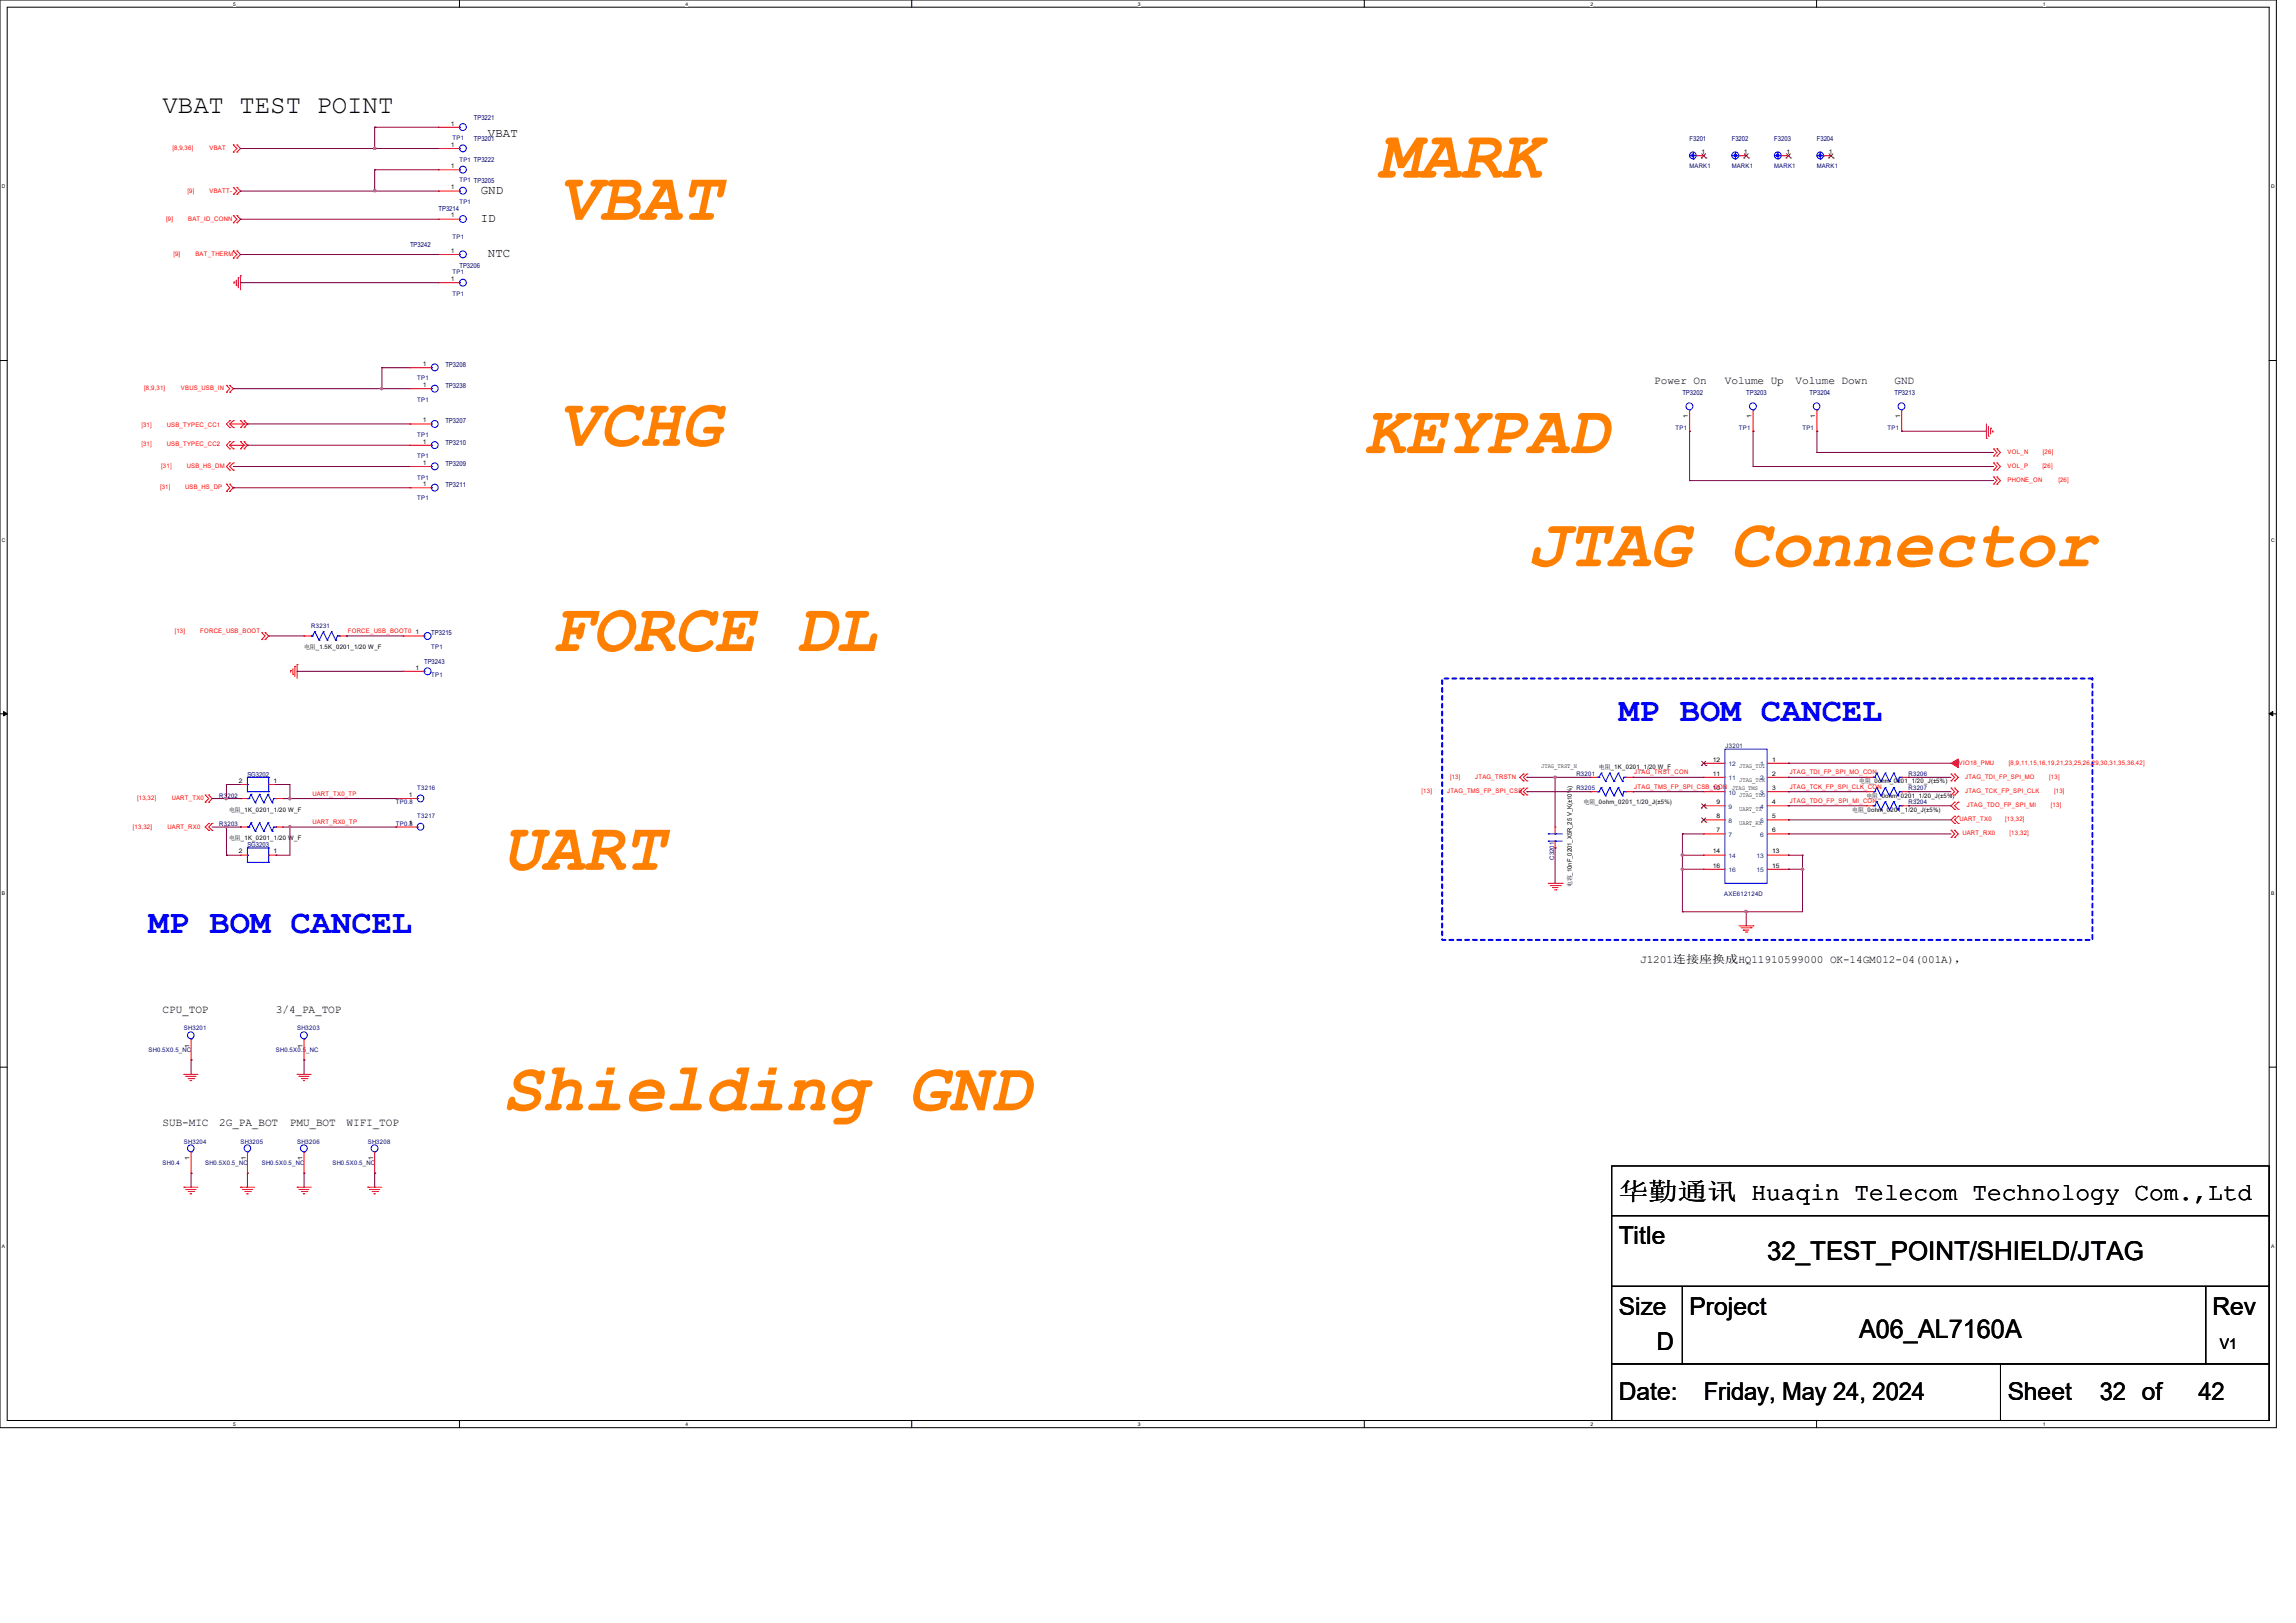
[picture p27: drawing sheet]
<svg xmlns="http://www.w3.org/2000/svg" width="297mm" height="210mm" viewBox="0 0 297 210" stroke-linecap="round" stroke-linejoin="round" font-family="sans-serif">
<defs><g id="words">
<g font-size="8.8" fill="#ff8000">
<text x="178.3" y="23">MARK</text>
<text x="72.3" y="28.4">VBAT</text>
<text x="72.3" y="57.7">VCHG</text>
<text x="176.5" y="58.6">KEYPAD</text>
<text x="197.5" y="73.3">JTAG Connector</text>
<text x="71.3" y="84.2">FORCE DL</text>
<text x="64.9" y="112.6">UART</text>
<text x="64.9" y="143.7">Shielding GND</text>
</g>
<g font-size="4.4" fill="#00f">
<text x="209.4" y="93.3">MP BOM CANCEL</text>
<text x="19.2" y="120.7">MP BOM CANCEL</text>
</g>
<g font-size="3.3">
<text x="21" y="14.6">VBAT TEST POINT</text>
<text x="228.6" y="163">32_TEST_POINT/SHIELD/JTAG</text>
<text x="240.5" y="173.1">A06_AL7160A</text>
</g>
<g font-size="3.2">
<text x="209.4" y="155.2">华勤通讯 Huaqin Telecom Technology Com.,Ltd</text>
<text x="209.4" y="161">Title</text>
<text x="209.4" y="170.2">Size</text>
<text x="218.6" y="170.2">Project</text>
<text x="286.2" y="170.2">Rev</text>
<text x="214.3" y="174.8">D</text>
<text x="209.4" y="181.1">Date:</text>
<text x="220.4" y="181.1">Friday, May 24, 2024</text>
<text x="259.7" y="181.1">Sheet</text>
<text x="271.6" y="181.1">32 of</text>
<text x="284.4" y="181.1">42</text>
</g>
<text font-size="1.9" x="287.2" y="174.5">V1</text>
<g font-size="1.6">
<text x="63.1" y="17.7">VBAT</text>
<text x="62.2" y="25.1">GND</text>
<text x="62.2" y="28.7">ID</text>
<text x="63.1" y="33.3">NTC</text>
</g>
<g font-size="1.4">
<text x="214" y="49.7">Power On</text>
<text x="223.1" y="49.7">Volume Up</text>
<text x="232.3" y="49.7">Volume Down</text>
<text x="245.1" y="49.7">GND</text>
<text x="212.2" y="124.6">J1201连接座换成HQ11910599000 OK-14GM012-04(001A)，</text>
<text x="21" y="131.1">CPU_TOP</text>
<text x="35.7" y="131.1">3/4_PA_TOP</text>
<text x="21" y="145.7">SUB-MIC</text>
<text x="28.4" y="145.7">2G_PA_BOT</text>
<text x="37.5" y="145.7">PMU_BOT</text>
<text x="44.8" y="145.7">WIFI_TOP</text>
</g>
<g font-size=".9" fill="#000080">
<text x="61.3" y="15.5">TP3221</text>
<text x="61.3" y="18.2">TP3201</text>
<text x="218.6" y="18.2">F3201</text>
<text x="224" y="18.2">F3202</text>
<text x="229.5" y="18.2">F3203</text>
<text x="235" y="18.2">F3204</text>
<text x="56.7" y="27.4">TP3214</text>
<text x="53" y="31.9">TP3242</text>
<text x="59.4" y="34.7">TP3206</text>
<text x="57.6" y="47.5">TP3208</text>
<text x="57.6" y="50.2">TP3238</text>
<text x="217.6" y="51.1">TP3202</text>
<text x="225.9" y="51.1">TP3203</text>
<text x="234.1" y="51.1">TP3204</text>
<text x="245.1" y="51.1">TP3213</text>
<text x="57.6" y="57.5">TP3210</text>
<text x="57.6" y="54.8">TP3207</text>
<text x="57.6" y="60.3">TP3209</text>
<text x="57.6" y="63">TP3211</text>
<text x="55.8" y="82.2">TP3215</text>
<text x="54.9" y="85.9">TP3243</text>
<text x="32" y="100.5">SG3202</text>
<text x="32" y="109.7">SG3203</text>
</g>
<g font-size=".8">
<text x="58.3" y="16.2">1</text>
<text x="58.3" y="19">1</text>
<text x="58.3" y="21.8">1</text>
<text x="220.1" y="19.9">1</text>
<text x="225.6" y="19.9">1</text>
<text x="231.1" y="19.9">1</text>
<text x="236.6" y="19.9">1</text>
<text x="58.3" y="28.1">1</text>
<text x="58.3" y="24.5">1</text>
<text x="58.3" y="32.7">1</text>
<text x="58.3" y="36.4">1</text>
<text x="54.7" y="47.4">1</text>
<text x="54.7" y="50.1">1</text>
<text x="54.7" y="57.4">1</text>
<text x="54.7" y="54.6">1</text>
<text x="218.4" y="54.1" transform="rotate(-90 218.4 54.1)">1</text>
<text x="226.6" y="54.1" transform="rotate(-90 226.6 54.1)">1</text>
<text x="234.8" y="54.1" transform="rotate(-90 234.8 54.1)">1</text>
<text x="245.8" y="54.1" transform="rotate(-90 245.8 54.1)">1</text>
<text x="54.7" y="60.1">1</text>
<text x="54.7" y="62.9">1</text>
<text x="39.3" y="84">电阻_1.5K_0201_1/20 W_F</text>
<text x="53.8" y="82.1">1</text>
<text x="53.8" y="86.6">1</text>
<text x="30.9" y="101.3">2</text>
<text x="35.4" y="101.3">1</text>
<text x="199.4" y="99.4">JTAG_TRST_N</text>
<text x="206.8" y="99.5">电阻_1K_0201_1/20 W_F</text>
<text x="221.6" y="98.5">12</text>
<text x="221.6" y="100.4">11</text>
<text x="225" y="101.3">JTAG_TCK</text>
<text x="225" y="99.4">JTAG_TDI</text>
<text x="229.2" y="98.5">1</text>
<text x="229.2" y="100.4">2</text>
<text x="240.5" y="101.3">电阻_0ohm_0201_1/20_J(±5%)</text>
<text x="29.6" y="105">电阻_1K_0201_1/20 W_F</text>
<text x="52.9" y="103.1">1</text>
<text x="52.9" y="106.8">1</text>
<text x="204.9" y="104.1">电阻_0ohm_0201_1/20_J(±5%)</text>
<text x="221.6" y="102.2">10</text>
<text x="222" y="104">9</text>
<text x="222" y="105.9">8</text>
<text x="222" y="107.7">7</text>
<text x="224" y="102.2">JTAG_TMS</text>
<text x="225" y="106.8">UART_RX</text>
<text x="225" y="103.1">JTAG_TDO</text>
<text x="225" y="104.9">UART_TX</text>
<text x="229.2" y="102.2">3</text>
<text x="229.2" y="104">4</text>
<text x="229.2" y="105.9">5</text>
<text x="229.2" y="107.7">6</text>
<text x="239.6" y="105">电阻_0ohm_0201_1/20_J(±5%)</text>
<text x="241.4" y="103.2">电阻_0ohm_0201_1/20_J(±5%)</text>
<text x="29.6" y="108.7">电阻_1K_0201_1/20 W_F</text>
<text x="30.9" y="110.4">2</text>
<text x="35.4" y="110.4">1</text>
<text x="221.6" y="110.4">14</text>
<text x="221.6" y="112.3">16</text>
<text x="229.2" y="110.4">13</text>
<text x="229.2" y="112.3">15</text>
<text x="203.3" y="114.8" transform="rotate(-90 203.3 114.8)">电容_10nF_0201_X5R_25 V_K(±10%)</text>
<text x="24.5" y="135.6" transform="rotate(-90 24.5 135.6)">1</text>
<text x="39.1" y="135.6" transform="rotate(-90 39.1 135.6)">1</text>
<text x="24.5" y="150.2" transform="rotate(-90 24.5 150.2)">1</text>
<text x="31.8" y="150.2" transform="rotate(-90 31.8 150.2)">1</text>
<text x="39.1" y="150.2" transform="rotate(-90 39.1 150.2)">1</text>
<text x="48.3" y="150.2" transform="rotate(-90 48.3 150.2)">1</text>
</g>
<g font-size=".8" fill="#f00">
<text x="22.3" y="19.4">[8,9,36]</text>
<text x="27.1" y="19.4">VBAT</text>
<text x="21.5" y="28.6">[9]</text>
<text x="24.3" y="24.9">[9]</text>
<text x="24.3" y="28.6">BAT_ID_CONN</text>
<text x="27.1" y="24.9">VBATT-</text>
<text x="22.4" y="33.1">[9]</text>
<text x="25.3" y="33.1">BAT_THERM</text>
<text x="18.7" y="50.5">[8,9,31]</text>
<text x="23.4" y="50.5">VBUS_USB_IN</text>
<text x="18.3" y="55.2">[31]</text>
<text x="18.3" y="57.7">[31]</text>
<text x="21.6" y="55.2">USB_TYPEC_CC1</text>
<text x="21.6" y="57.7">USB_TYPEC_CC2</text>
<text x="259.7" y="58.8">VOL_N</text>
<text x="264.3" y="58.8">[26]</text>
<text x="20.7" y="63.3">[31]</text>
<text x="20.9" y="60.6">[31]</text>
<text x="24" y="63.3">USB_HS_DP</text>
<text x="24.2" y="60.6">USB_HS_DM</text>
<text x="259.7" y="62.4">PHONE_ON</text>
<text x="259.7" y="60.6">VOL_P</text>
<text x="264.2" y="60.6">[26]</text>
<text x="266.3" y="62.4">[26]</text>
<text x="22.6" y="81.9">[13]</text>
<text x="25.9" y="81.9">FORCE_USB_BOOT</text>
<text x="45" y="81.9">FORCE_USB_BOOT0</text>
<text x="187.6" y="100.8">[13]</text>
<text x="190.8" y="100.8">JTAG_TRSTN</text>
<text x="211.4" y="100.2">JTAG_TRST_CON</text>
<text x="231.5" y="100.2">JTAG_TDI_FP_SPI_MO_CON</text>
<text x="253.4" y="99">VIO18_PMU</text>
<text x="254.2" y="100.8">JTAG_TDI_FP_SPI_MO</text>
<text x="259.9" y="99">[8,9,11,15,16,19,21,23,25,26,29,30,31,35,36,42]</text>
<text x="265.1" y="100.8">[13]</text>
<text x="17.2" y="107.2">[13,32]</text>
<text x="17.7" y="103.5">[13,32]</text>
<text x="21.7" y="107.2">UART_RX0</text>
<text x="22.2" y="103.5">UART_TX0</text>
<text x="40.4" y="102.9">UART_TX0_TP</text>
<text x="40.4" y="106.6">UART_RX0_TP</text>
<text x="183.9" y="102.7">[13]</text>
<text x="187.2" y="102.7">JTAG_TMS_FP_SPI_CSB</text>
<text x="211.4" y="102.1">JTAG_TMS_FP_SPI_CSB_CON</text>
<text x="231.5" y="102.1">JTAG_TCK_FP_SPI_CLK_CON</text>
<text x="231.5" y="103.9">JTAG_TDO_FP_SPI_MI_CON</text>
<text x="253.5" y="106.3">UART_TX0</text>
<text x="254.2" y="102.7">JTAG_TCK_FP_SPI_CLK</text>
<text x="254.4" y="104.5">JTAG_TDO_FP_SPI_MI</text>
<text x="259.4" y="106.3">[13,32]</text>
<text x="265.3" y="104.5">[13]</text>
<text x="265.7" y="102.7">[13]</text>
<text x="253.9" y="108.1">UART_RX0</text>
<text x="260" y="108.1">[13,32]</text>
</g>
<g font-size=".8" fill="#000080">
<text x="58.5" y="18.2">TP1</text>
<text x="59.4" y="20.9">TP1 TP3222</text>
<text x="59.4" y="23.6">TP1 TP3205</text>
<text x="218.6" y="21.8">MARK1</text>
<text x="224" y="21.8">MARK1</text>
<text x="229.5" y="21.8">MARK1</text>
<text x="235" y="21.8">MARK1</text>
<text x="59.4" y="26.4">TP1</text>
<text x="58.5" y="35.5">TP1</text>
<text x="58.5" y="30.9">TP1</text>
<text x="58.5" y="38.3">TP1</text>
<text x="54" y="52">TP1</text>
<text x="54" y="49.2">TP1</text>
<text x="54" y="59.3">TP1</text>
<text x="54" y="56.5">TP1</text>
<text x="216.7" y="55.6">TP1</text>
<text x="225" y="55.6">TP1</text>
<text x="233.2" y="55.6">TP1</text>
<text x="244.2" y="55.6">TP1</text>
<text x="54" y="62.1">TP1</text>
<text x="54" y="64.8">TP1</text>
<text x="40.3" y="81.2">R3231</text>
<text x="55.8" y="84">TP1</text>
<text x="55.8" y="87.6">TP1</text>
<text x="203.9" y="100.4">R3201</text>
<text x="246.9" y="100.4">R3206</text>
<text x="28.4" y="106.8">R3203</text>
<text x="28.4" y="103.2">R3202</text>
<text x="51.2" y="104.1">TP0.8</text>
<text x="51.2" y="106.8">TP0.8</text>
<text x="54" y="102.3">T3216</text>
<text x="54" y="105.9">T3217</text>
<text x="203.9" y="102.3">R3205</text>
<text x="246.9" y="102.3">R3207</text>
<text x="246.9" y="104.1">R3204</text>
<text x="201" y="111.2" transform="rotate(-90 201 111.2)">C3201</text>
<text x="223" y="115.9">AXE612124D</text>
<text x="19.2" y="136.1">SH0.5X0.5_NC</text>
<text x="23.8" y="133.3">SH3201</text>
<text x="35.7" y="136.1">SH0.5X0.5_NC</text>
<text x="38.4" y="133.3">SH3203</text>
<text x="23.8" y="148">SH3204</text>
<text x="31.1" y="148">SH3205</text>
<text x="38.4" y="148">SH3206</text>
<text x="47.6" y="148">SH3208</text>
<text x="21" y="150.7">SH0.4</text>
<text x="26.5" y="150.7">SH0.5X0.5_NC</text>
<text x="33.9" y="150.7">SH0.5X0.5_NC</text>
<text x="43" y="150.7">SH0.5X0.5_NC</text>
</g>
<text font-size=".8" fill="#004040" x="223.2" y="96.8">J3201</text>
<g font-size=".8" fill="#004080">
<text x="223.6" y="99.1">12</text>
<text x="223.6" y="101">11</text>
<text x="227.7" y="99.1">1</text>
<text x="227.7" y="101">2</text>
<text x="223.6" y="102.8">10</text>
<text x="223.6" y="104.6">9</text>
<text x="223.6" y="106.5">8</text>
<text x="227.7" y="102.8">3</text>
<text x="227.7" y="104.6">4</text>
<text x="227.7" y="106.5">5</text>
<text x="223.6" y="108.3">7</text>
<text x="223.6" y="111">14</text>
<text x="223.6" y="112.9">16</text>
<text x="227.2" y="111">13</text>
<text x="227.2" y="112.9">15</text>
<text x="227.7" y="108.3">6</text>
</g>
<g font-size=".6">
<text x="30.2" y=".7">5</text>
<text x="88.7" y=".7">4</text>
<text x="147.2" y=".7">3</text>
<text x="205.7" y=".7">2</text>
<text x="264.2" y=".7">1</text>
<text x=".3" y="24.4">D</text>
<text x="293.8" y="24.4">D</text>
<text x=".3" y="70.1">C</text>
<text x="293.8" y="70.1">C</text>
<text x=".3" y="115.8">B</text>
<text x="293.8" y="115.8">B</text>
<text x=".3" y="161.5">A</text>
<text x="293.8" y="161.5">A</text>
<text x="30.2" y="184.5">5</text>
<text x="88.7" y="184.5">4</text>
<text x="147.2" y="184.5">3</text>
<text x="205.7" y="184.5">2</text>
<text x="264.2" y="184.5">1</text>
</g>
</g></defs>
<path d="M0 0h294.5v184.7h-294.5zM.9 .9h292.6v182.9h-292.6z" fill="none" stroke="#000" stroke-width=".13"/>
<g fill="#fff">
<path d="M30.2 .1h.3v.7h-.3z"/>
<path d="M30.2 183.9h.3v.8h-.3z"/>
</g>
<path d="M59.4 0v.9M59.4 183.8v.9" fill="none" stroke="#000" stroke-width=".13"/>
<g fill="#fff">
<path d="M88.7 .1h.3v.7h-.3z"/>
<path d="M88.7 183.9h.3v.8h-.3z"/>
</g>
<path d="M117.9 0v.9M117.9 183.8v.9" fill="none" stroke="#000" stroke-width=".13"/>
<g fill="#fff">
<path d="M147.2 .1h.3v.7h-.3z"/>
<path d="M147.2 183.9h.3v.8h-.3z"/>
</g>
<path d="M176.5 0v.9M176.5 183.8v.9" fill="none" stroke="#000" stroke-width=".13"/>
<g fill="#fff">
<path d="M205.7 .1h.4v.7h-.4z"/>
<path d="M205.7 183.9h.4v.8h-.4z"/>
</g>
<path d="M235 0v.9M235 183.8v.9" fill="none" stroke="#000" stroke-width=".13"/>
<g fill="#fff">
<path d="M264.2 .1h.4v.7h-.4z"/>
<path d="M264.2 183.9h.4v.8h-.4z"/>
<path d="M.3 23.8h.4v.7h-.4z"/>
<path d="M293.8 23.8h.5v.7h-.5z"/>
<path d="M.3 69.5h.4v.7h-.4z"/>
<path d="M293.8 69.5h.5v.7h-.5z"/>
</g>
<path d="M0 46.7h.9M293.5 46.7h1" fill="none" stroke="#000" stroke-width=".13"/>
<g fill="#fff">
<path d="M.3 115.2h.4v.8h-.4z"/>
<path d="M293.8 115.2h.4v.8h-.4z"/>
</g>
<path d="M0 92.4h.9M293.5 92.4h1" fill="none" stroke="#000" stroke-width=".13"/>
<path d="M.5 92.1l.4 .3-.4 .2zM293.5 92.4l.5-.3v.5z" fill="#000" stroke="#000" stroke-width=".13"/>
<g fill="#fff">
<path d="M.3 161h.3v.7h-.3z"/>
<path d="M293.8 161h.4v.7h-.4z"/>
</g>
<path d="M0 138.1h.9M293.5 138.1h1M208.5 157.3h85v9.2h-85zM208.5 150.9h85v6.4h-85zM208.5 176.5h50.3v7.3h-50.3zM208.5 166.5h9.1v10h-9.1zM217.6 166.5h67.7v10h-67.7zM258.8 176.5h34.7v7.3h-34.7zM285.3 166.5h8.2v10h-8.2z" fill="none" stroke="#000" stroke-width=".13"/>
<path d="M186.6 87.8h84.1v33.8h-84.1z" fill="none" stroke="#00f" stroke-width=".25" stroke-dasharray=".5 .5"/>
<g fill="none" stroke="#f00" stroke-width=".13">
<path d="M30.2 18.8h.1M30.2 19.7h.1M30.2 18.8l.4 .4-.4 .5M30.6 19.7h.1M30.6 18.8h.1M30.6 18.8l.5 .4-.5 .5M56.7 19.2h.1M56.7 16.5h.1M56.7 19.2h2.7M56.7 16.5h2.7M30.2 27.9h.1M30.2 28.8h.1"/>
<path d="M30.2 24.3h.1M30.2 25.1h.1M30.2 32.5h.1M30.2 33.4h.1M30.2 27.9l.4 .5-.4 .4M30.2 24.3l.4 .4-.4 .4M30.2 32.5l.4 .4-.4 .5M30.3 36.5h.1M30.3 36.5v.2M30.6 37h.1M30.6 36.2v.8M30.6 28.8h.1"/>
<path d="M30.6 27.9h.1M30.6 25.1h.1M30.6 24.3h.1M30.6 33.4h.1M30.6 32.5h.1M30.6 27.9l.5 .5-.5 .4M30.6 24.3l.5 .4-.5 .4M30.6 32.5l.5 .4-.5 .5M30.8 35.9h.1M30.8 35.9v1.4M31.1 35.7h.1M31.1 35.7v1.8"/>
<path d="M56.7 32.9h.1M56.7 28.4h.1M56.7 36.6h.1M56.7 22h.1M56.7 24.7h.1M56.7 32.9h2.7M56.7 28.4h2.7M56.7 36.6h2.7M56.7 22h2.7M56.7 24.7h2.7M219.5 20.2h.9M220.4 20.2h.1"/>
<path d="M225 20.2h.9M225.9 20.2h.1M230.5 20.2h.9M231.4 20.2h.1M235.9 20.2h1M236.9 20.2h.1M29.3 49.9h.1M29.3 50.8h.1M29.3 49.9l.4 .4-.4 .5M29.7 50.8h.1M29.7 49.9h.1M29.7 59.9h.1"/>
<path d="M29.7 54.4h.1M29.7 55.3h.1M29.7 58.1h.1M29.7 57.1h.1M29.7 49.9l.5 .4-.5 .5M29.7 59.9l-.4 .5 .4 .4M29.7 54.4l-.4 .5 .4 .4M29.7 54.9l.5 .4M29.7 54.9h1.9M29.7 57.1l-.4 .5 .4 .5M29.7 57.6l.5 .5M29.7 57.6h1.9"/>
<path d="M30.2 59.9h.1M30.2 54.4h.1M30.2 55.3h.1M30.2 58.1h.1M30.2 57.1h.1M30.2 59.9l-.5 .5 .5 .4M30.2 54.4l-.5 .5M30.2 57.1l-.5 .5M31.1 54.4h.1M31.1 55.3h.1M31.1 58.1h.1M31.1 57.1h.1"/>
<path d="M31.1 54.4l.5 .5M31.1 57.1l.5 .5M31.6 55.3h.1M31.6 54.4h.1M31.6 54.9h.1M31.6 57.1h.1M31.6 58.1h.1M31.6 57.6h.1M31.6 54.4l.4 .5-.4 .4M31.6 54.9l-.5 .4M31.6 57.6l-.5 .5M31.6 57.1l.4 .5-.4 .5"/>
<path d="M53 57.6h.1M53 50.3h.1M53 47.6h.1M53 54.9h.1M53 54.9h2.8M53 57.6h2.8M53 50.3h2.8M53 47.6h2.8M218.6 55.8h.1M218.6 53v2.8M226.8 55.8h.1M226.8 53v2.8"/>
<path d="M235 55.8h.1M235 53v2.8M246 55.8h.1M246 53v2.8M257 56.7h.1M257 54.9v1.8M257.2 56.4h.1M257.2 55.2v1.2M257.5 55.4h.1M257.5 55.4v.8M257.8 55.9h.1M257.8 55.7v.2"/>
<path d="M257.9 59h.1M257.9 58.1h.1M257.9 59.9h.1M257.9 58.1l.4 .4-.4 .5M257.9 59.9l.4 .5-.4 .4M258.3 59h.1M258.3 58.1h.1M258.3 59.9h.1M258.3 58.1l.5 .4-.5 .5M258.3 59.9l.5 .5-.5 .4M29.3 62.7h.1M29.3 63.6h.1"/>
<path d="M29.3 62.7l.4 .4-.4 .5M29.7 63.6h.1M29.7 62.7h.1M29.7 60.8h.1M29.7 62.7l.5 .4-.5 .5M30.2 60.8h.1M53 60.4h.1M53 63.1h.1M53 60.4h2.8M53 63.1h2.8M257.9 62.7h.1M257.9 61.7h.1"/>
<path d="M257.9 60.8h.1M257.9 61.7l.4 .5-.4 .5M258.3 62.7h.1M258.3 61.7h.1M258.3 60.8h.1M258.3 61.7l.5 .5-.5 .5M33.9 82.8h.1M33.9 81.9h.1M33.9 81.9l.4 .4-.4 .5M34.3 81.9h.1M34.3 82.8h.1M34.3 81.9l.5 .4-.5 .5"/>
<path d="M37.6 86.8h.1M37.6 86.8v.2M37.9 87.2h.1M37.9 86.5v.7M38.1 86.2h.1M38.1 86.2v1.3M38.4 86h.1M38.4 86v1.8M39.3 82.3h.1M39.3 82.3h1M43.9 82.3h.9M44.8 82.3h.1"/>
<path d="M52.2 86.9h.1M52.2 82.3h.1M52.2 82.3h2.7M52.2 86.9h2.7M220.4 98.8h.1M220.4 98.8h2.7M228.6 98.8h2.8M231.4 98.8h.1M26.5 102.9h.1M26.5 103.8h.1M26.5 102.9l.5 .4-.5 .5M27 103.8h.1"/>
<path d="M27 102.9h.1M27 106.6h.1M27 107.4h.1M27 102.9l.4 .4-.4 .5M27 106.6l-.5 .4 .5 .4M27.4 106.6h.1M27.4 107.4h.1M27.4 106.6l-.4 .4 .4 .4M31.1 101.5h.1M31.1 107h.1M31.1 110.7h.1M31.1 103.3h.1"/>
<path d="M31.1 101.5h.9M31.1 107h.9M31.1 103.3h.9M31.1 110.7h.9M34.8 101.5h.9M34.8 110.7h.9M35.7 101.5h.1M35.7 110.7h.1M35.7 107h.9M35.7 103.3h.9M36.6 107h.1M36.6 103.3h.1"/>
<path d="M51.2 103.3h.1M51.2 107h.1M51.2 107h2.8M51.2 103.3h2.8M197.1 100.2h.1M197.1 101h.1M197.1 102h.1M197.1 102.9h.1M197.1 100.2l-.5 .4 .5 .4M197.1 102l-.5 .4 .5 .5M197.5 100.2h.1M197.5 101h.1"/>
<path d="M197.5 102h.1M197.5 102.9h.1M197.5 100.2l-.4 .4 .4 .4M197.5 102l-.4 .4 .4 .5M200.3 114.3h1.8M200.5 114.6h1.3M200.8 114.9h.1M200.8 114.9h.7M201.1 115.1h.2M201.2 107h.1M201.2 109.7h.1M201.2 107v.9"/>
<path d="M201.2 108.8v.9M201.3 115.1h.1M201.8 114.6h.1M202.1 114.3h.1M205.7 100.6h.1M205.7 102.4h.1M205.7 100.6h1M205.7 102.4h1M210.3 100.6h.9M210.3 102.4h.9M211.2 100.6h.1M211.2 102.4h.1"/>
<path d="M220.4 100.6h.1M220.4 102.4h.1M220.4 104.3h.1M220.4 106.1h.1M220.4 107.9h.1M220.4 110.7h.1M220.4 112.5h.1M220.4 100.6h2.7M220.4 110.7h2.7M220.4 102.4h2.7M220.4 104.3h2.7M220.4 106.1h2.7"/>
<path d="M220.4 107.9h2.7M220.4 112.5h2.7M225 119.8h1.8M226.8 119.8h.1M228.6 100.6h2.8M228.6 110.7h2.8M228.6 102.4h2.8M228.6 104.3h2.8M228.6 106.1h2.8M228.6 107.9h2.8M228.6 112.5h2.8M231.4 100.6h.1"/>
<path d="M231.4 102.4h.1M231.4 104.3h.1M231.4 106.1h.1M231.4 107.9h.1M231.4 110.7h.1M231.4 112.5h.1M241.4 100.6h.1M241.4 102.4h.1M241.4 104.3h.1M241.4 100.6h.9M241.4 102.4h.9M241.4 104.3h.9"/>
<path d="M246 100.6h.9M246 102.4h.9M246 104.3h.9M246.9 100.6h.1M246.9 102.4h.1M246.9 104.3h.1M252.4 100.2h.1M252.4 101h.1M252.4 102h.1M252.4 102.9h.1M252.4 107.4h.1M252.4 108.4h.1"/>
<path d="M252.4 100.2l.5 .4-.5 .4M252.4 102l.5 .4-.5 .5M252.4 107.4l.5 .5-.5 .5M252.9 100.2h.1M252.9 101h.1M252.9 102h.1M252.9 102.9h.1M252.9 104.7h.1M252.9 103.8h.1M252.9 106.6h.1M252.9 105.6h.1M252.9 107.4h.1"/>
<path d="M252.9 108.4h.1M252.9 100.2l.4 .4-.4 .4M252.9 102l.4 .4-.4 .5M252.9 103.8l-.5 .5 .5 .4M252.9 105.6l-.5 .5 .5 .5M252.9 107.4l.4 .5-.4 .5M253.3 103.8h.1M253.3 104.7h.1M253.3 105.6h.1M253.3 106.6h.1M253.3 103.8l-.4 .5 .4 .4M253.3 105.6l-.4 .5 .4 .5"/>
<path d="M23.8 139h.1M23.8 139h1.8M24 139.3h.1M24 139.3h1.4M24.3 139.6h.8M24.6 139.8h.1M24.6 139.8h.2M24.7 137.2h.1M24.7 134.5v2.7M25.1 139.6h.1M38.4 139h.1M38.4 139h1.9"/>
<path d="M38.7 139.3h.1M38.7 139.3h1.3M39 139.6h.7M39.2 139.8h.1M39.2 139.8h.2M39.3 137.2h.1M39.3 134.5v2.7M39.7 139.6h.1M225.2 120.1h1.3M225.5 120.4h.1M225.5 120.4h.7M225.8 120.6h.2"/>
<path d="M226 120.6h.1M226.5 120.1h.1M23.8 153.6h.1M23.8 153.6h1.8M24 153.9h.1M24 153.9h1.4M24.3 154.2h.8M24.6 154.5h.1M24.6 154.5h.2M24.7 151.8h.1M24.7 149.1v2.7M25.1 154.2h.1"/>
<path d="M31.1 153.6h.1M31.1 153.6h1.8M31.4 153.9h.1M31.4 153.9h1.3M31.7 154.2h.7M31.9 154.5h.1M31.9 154.5h.2M32 151.8h.1M32 149.1v2.7M32.4 154.2h.1M38.4 153.6h.1M38.4 153.6h1.9"/>
<path d="M38.7 153.9h.1M38.7 153.9h1.3M39 154.2h.7M39.2 154.5h.1M39.2 154.5h.2M39.3 151.8h.1M39.3 149.1v2.7M39.7 154.2h.1M47.6 153.6h.1M47.6 153.6h1.8M47.8 153.9h.1M47.8 153.9h1.3"/>
<path d="M48.1 154.2h.8M48.4 154.5h.1M48.4 154.5h.2M48.5 151.8h.1M48.5 149.1v2.7M48.9 154.2h.1"/>
</g>
<path d="M252.4 98.8l.9-.6v1.1z" fill-rule="evenodd" fill="#f00" stroke="#f00" stroke-width=".13"/>
<g fill="none" stroke="#00f" stroke-width=".13">
<path d="M59.4 19.2h.1M59.4 16.5h.1M219 19.7v.9M224.5 19.7v.9M230 19.7v.9M235.5 19.7v.9M59.4 32.9h.1M59.4 28.4h.1M59.4 36.6h.1M59.4 22h.1M59.4 24.7h.1M218.6 20.2h.9"/>
<path d="M219 20.6h.1M219.5 20.2h.1M224 20.2h1M224.5 20.6h.1M225 20.2h.1M229.5 20.2h1M230 20.6h.1M230.5 20.2h.1M235 20.2h.9M235.5 20.6h.1M235.9 20.2h.1M55.8 57.6h.1"/>
<path d="M55.8 50.3h.1M55.8 47.6h.1M55.8 54.9h.1M218.6 53h.1M226.8 53h.1M235 53h.1M246 53h.1M55.8 60.4h.1M55.8 63.1h.1M40.3 82.3h.1M40.4 82.3h.1M40.7 81.7h.1"/>
<path d="M40.7 81.7l.6 1.1M40.7 81.7l-.3 .6M41.3 82.8h.1M41.8 81.7h.1M41.8 81.7l.5 1.1M41.8 81.7l-.5 1.1M42.3 82.8h.1M42.9 81.7h.1M42.9 81.7l.5 1.1M42.9 81.7l-.6 1.1M43.4 82.8h.1M43.6 82.3h.1"/>
<path d="M43.6 82.3h.3M43.6 82.3l-.2 .5M43.9 82.3h.1M54.9 86.9h.1M54.9 82.3h.1M223.1 96.9h5.5v17.4h-5.5zM32 101.5h.1M32 100.6h.1M32 102.4h.1M32 107h.1M32 110.7h.1M32 109.7h.1"/>
<path d="M32 111.6h.1M32 103.3h.1M32 102.4h2.8M32 100.6h2.8M32 100.6v1.8M32 109.7v1.9M32 107h.2M32 111.6h2.8M32 109.7h2.8M32 103.3h.2M32.2 107h.1M32.2 103.3h.1"/>
<path d="M32.5 106.5h.1M32.5 102.8h.1M32.5 106.5l.5 1.1M32.5 106.5l-.3 .5M32.5 102.8l.5 1.1M32.5 102.8l-.3 .5M33 107.6h.1M33 103.9h.1M33.6 106.5h.1M33.6 102.8h.1M33.6 106.5l.5 1.1M33.6 106.5l-.6 1.1"/>
<path d="M33.6 102.8l.5 1.1M33.6 102.8l-.6 1.1M34.1 107.6h.1M34.1 103.9h.1M34.7 106.5h.1M34.7 102.8h.1M34.7 106.5l.5 1.1M34.7 106.5l-.6 1.1M34.7 102.8l.5 1.1M34.7 102.8l-.6 1.1M34.8 101.5h.1M34.8 102.4h.1"/>
<path d="M34.8 100.6h.1M34.8 110.7h.1M34.8 111.6h.1M34.8 109.7h.1M34.8 100.6v1.8M34.8 109.7v1.9M35.2 107.6h.1M35.2 103.9h.1M35.4 107h.1M35.4 103.3h.1M35.4 107h.3M35.4 107l-.2 .6"/>
<path d="M35.4 103.3h.3M35.4 103.3l-.2 .6M35.7 107h.1M35.7 103.3h.1M54 103.3h.1M54 107h.1M200.3 107.9h.1M200.3 108.8h.1M200.3 107.9h1.8M200.3 108.8h1.8M201.2 107.9h.1M201.2 108.8h.1"/>
<path d="M206.7 100.6h.1M206.7 102.4h.1M206.8 100.6h.1M206.8 102.4h.1M207.1 100h.1M207.1 101.9h.1M207.1 100l.6 1.1M207.1 100l-.3 .6M207.1 101.9l.6 1.1M207.1 101.9l-.3 .5M207.7 101.1h.1M207.7 103h.1"/>
<path d="M208.2 100h.1M208.2 101.9h.1M208.2 100l.6 1.1M208.2 100l-.5 1.1M208.2 101.9l.6 1.1M208.2 101.9l-.5 1.1M208.8 101.1h.1M208.8 103h.1M209.3 100h.1M209.3 101.9h.1M209.3 100l.6 1.1M209.3 100l-.5 1.1"/>
<path d="M209.3 101.9l.6 1.1M209.3 101.9l-.5 1.1M209.9 101.1h.1M209.9 103h.1M210.1 100.6h.1M210.1 102.4h.1M210.1 102.4h.2M210.1 100.6h.2M210.1 100.6l-.2 .5M210.1 102.4l-.2 .6M210.3 100.6h.1M210.3 102.4h.1"/>
<path d="M242.3 100.6h.1M242.3 102.4h.1M242.3 104.3h.1M242.3 102.4h.2M242.3 100.6h.2M242.3 104.3h.2M242.5 100.6h.1M242.5 102.4h.1M242.5 104.3h.1M242.8 100h.1M242.8 101.9h.1M242.8 103.7h.1"/>
<path d="M242.8 100l.5 1.1M242.8 100l-.3 .6M242.8 101.9l.5 1.1M242.8 101.9l-.3 .5M242.8 103.7l.5 1.1M242.8 103.7l-.3 .6M243.3 101.1h.1M243.3 103h.1M243.3 104.8h.1M243.9 100h.1M243.9 101.9h.1M243.9 103.7h.1"/>
<path d="M243.9 100l.5 1.1M243.9 100l-.6 1.1M243.9 101.9l.5 1.1M243.9 101.9l-.6 1.1M243.9 103.7l.5 1.1M243.9 103.7l-.6 1.1M244.4 101.1h.1M244.4 103h.1M244.4 104.8h.1M245 100h.1M245 101.9h.1M245 103.7h.1"/>
<path d="M245 100l.5 1.1M245 100l-.6 1.1M245 101.9l.5 1.1M245 101.9l-.6 1.1M245 103.7l.5 1.1M245 103.7l-.6 1.1M245.5 101.1h.1M245.5 103h.1M245.5 104.8h.1M245.7 100.6h.1M245.7 102.4h.1M245.7 104.3h.1"/>
<path d="M245.7 102.4h.3M245.7 100.6h.3M245.7 100.6l-.2 .5M245.7 102.4l-.2 .6M245.7 104.3h.3M245.7 104.3l-.2 .5M246 100.6h.1M246 102.4h.1M246 104.3h.1M24.7 134.5h.1M39.3 134.5h.1M24.7 149.1h.1"/>
<path d="M32 149.1h.1M39.3 149.1h.1M48.5 149.1h.1"/>
<circle cx="59.9" cy="16.4" r=".44"/>
<circle cx="59.9" cy="19.2" r=".44"/>
<circle cx="59.9" cy="21.9" r=".44"/>
<circle cx="59.9" cy="36.6" r=".44"/>
<circle cx="59.9" cy="32.9" r=".44"/>
<circle cx="59.9" cy="28.3" r=".44"/>
<circle cx="59.9" cy="24.7" r=".44"/>
<circle cx="219" cy="20.1" r=".43"/>
<circle cx="219" cy="20.1" r=".17"/>
<circle cx="224.5" cy="20.1" r=".44"/>
<circle cx="224.5" cy="20.1" r=".17"/>
<circle cx="230" cy="20.1" r=".17"/>
<circle cx="230" cy="20.1" r=".44"/>
<circle cx="235.4" cy="20.1" r=".43"/>
<circle cx="235.5" cy="20.1" r=".17"/>
<circle cx="56.2" cy="47.5" r=".44"/>
<circle cx="56.2" cy="54.9" r=".44"/>
<circle cx="56.2" cy="57.6" r=".44"/>
<circle cx="56.2" cy="50.3" r=".44"/>
<circle cx="218.5" cy="52.6" r=".44"/>
<circle cx="226.8" cy="52.6" r=".44"/>
<circle cx="235" cy="52.6" r=".43"/>
<circle cx="246" cy="52.6" r=".44"/>
<circle cx="56.2" cy="60.3" r=".44"/>
<circle cx="56.2" cy="63.1" r=".44"/>
<circle cx="55.3" cy="86.9" r=".44"/>
<circle cx="55.3" cy="82.3" r=".44"/>
<circle cx="54.4" cy="103.3" r=".43"/>
<circle cx="54.4" cy="107" r=".43"/>
<circle cx="24.7" cy="134" r=".43"/>
<circle cx="39.3" cy="134" r=".44"/>
<circle cx="24.7" cy="148.6" r=".43"/>
<circle cx="32" cy="148.6" r=".43"/>
<circle cx="39.3" cy="148.6" r=".44"/>
<circle cx="48.5" cy="148.6" r=".44"/>
</g>
<g fill="none" stroke="#804000" stroke-width=".13">
<path d="M220.1 19.9l.6 .5M220.6 19.9l-.5 .5M225.6 19.9l.6 .5M226.1 19.9l-.5 .5M231.1 19.9l.5 .5M231.6 19.9l-.5 .5M236.6 19.9l.6 .5M237.1 19.9l-.5 .5M220.1 20.4h.1M220.7 20.4h.1M225.6 20.4h.1M226.2 20.4h.1"/>
<path d="M231.1 20.4h.1M231.6 20.4h.1M236.6 20.4h.1M237.2 20.4h.1M220.1 99.1h.1M220.1 98.5l.6 .6M220.6 98.5l-.5 .6M220.7 99.1h.1M220.1 104.6h.1M220.1 106.4h.1M220.1 104l.6 .6M220.1 105.8l.6 .6"/>
<path d="M220.6 104l-.5 .6M220.6 105.8l-.5 .6M220.7 104.6h.1M220.7 106.4h.1"/>
</g>
<g fill="none" stroke="#800040" stroke-width=".13">
<path d="M31.1 19.2h.1M31.1 19.2h25.6M48.5 16.5h.1M48.5 19.2h.1M48.5 16.5v2.7M48.5 16.5h8.2M31.1 36.6h.1M31.1 24.7h.1M31.1 28.4h.1M31.1 32.9h.1M31.1 36.6h25.6M31.1 24.7h25.6"/>
<path d="M31.1 28.4h25.6M31.1 32.9h25.6M48.5 22h.1M48.5 24.7h.1M48.5 22v2.7M48.5 22h8.2M30.2 50.3h.1M30.2 50.3h22.8M32 54.9h.1M32 57.6h.1M32 54.9h21M32 57.6h21"/>
<path d="M49.4 47.6h.1M49.4 50.3h.1M49.4 47.6h3.6M49.4 47.6v2.7M218.6 55.8h.1M218.6 55.8v6.4M226.8 55.8h.1M226.8 55.8v4.6M235 55.8h.1M235 58.5h.1M235 55.8v2.7M235 58.5h22.9"/>
<path d="M246 55.8h.1M246 55.8h11M30.2 63.1h.1M30.2 60.4h.1M30.2 60.4h22.8M30.2 63.1h22.8M218.6 62.2h.1M218.6 62.2h39.3M226.8 60.4h.1M226.8 60.4h31.1M34.8 82.3h.1M34.8 82.3h4.5"/>
<path d="M38.4 86.9h.1M38.4 86.9h13.8M44.8 82.3h.1M44.8 82.3h7.4M231.4 98.8h.1M231.4 98.8h21M27.4 107h3.7M27.4 103.3h3.7M29.3 107h.1M29.3 103.3h.1M29.3 101.5h.1M29.3 110.7h.1"/>
<path d="M29.3 110.7h1.8M29.3 101.5v1.8M29.3 107v3.7M29.3 101.5h1.8M31.1 103.3h.1M31.1 107h.1M35.7 101.5h.1M35.7 110.7h.1M35.7 101.5h1.8v1.8M36.6 107h14.6M36.6 103.3h14.6M37.5 107h.1"/>
<path d="M37.5 103.3h.1M37.5 107v3.7h-1.8M51.2 103.3h.1M51.2 107h.1M197.5 100.6h.1M197.5 102.4h.1M197.5 100.6h8.2M197.5 102.4h8.2M201.2 100.6h.1M201.2 109.7h.1M201.2 100.6v6.4M201.2 109.7v4.6"/>
<path d="M211.2 100.6h.1M211.2 102.4h.1M211.2 100.6h9.2M211.2 102.4h9.2M217.6 107.9h.1M217.6 110.7h.1M217.6 112.5h.1M217.6 118h.1M217.6 107.9v10.1M217.6 107.9h2.8M217.6 110.7h2.8M217.6 112.5h2.8"/>
<path d="M225.9 118h.1M225.9 118v1.8M231.4 100.6h.1M231.4 102.4h.1M231.4 104.3h.1M231.4 106.1h.1M231.4 107.9h.1M231.4 110.7h.1M231.4 112.5h.1M231.4 100.6h10M231.4 102.4h10M231.4 104.3h10"/>
<path d="M231.4 106.1h21M231.4 107.9h21M231.4 110.7h1.8M231.4 112.5h1.8M233.2 110.7h.1M233.2 112.5h.1M233.2 110.7v7.3h-15.6M246.9 100.6h.1M246.9 102.4h.1M246.9 104.3h.1M246.9 100.6h5.5M246.9 102.4h5.5"/>
<path d="M246.9 104.3h5.5M24.7 137.2h.1M24.7 137.2v1.8M39.3 137.2h.1M39.3 137.2v1.8M24.7 151.8h.1M24.7 151.8v1.8M32 151.8h.1M32 151.8v1.8M39.3 151.8h.1M39.3 151.8v1.8M48.5 151.8h.1"/>
<path d="M48.5 151.8v1.8"/>
</g>
<g fill="#f0f" stroke="#f0f" stroke-width=".13">
<path d="M48.4 19.1h.2v.2h-.2z" fill-rule="evenodd"/>
<path d="M48.4 24.6h.2v.2h-.2z" fill-rule="evenodd"/>
<path d="M49.2 50.2h.3v.2h-.3z" fill-rule="evenodd"/>
<path d="M29.1 106.9h.3v.2h-.3z" fill-rule="evenodd"/>
<path d="M29.1 103.2h.3v.2h-.3z" fill-rule="evenodd"/>
<path d="M201 100.5h.3v.2h-.3z" fill-rule="evenodd"/>
<path d="M217.5 110.5h.3v.2h-.3z" fill-rule="evenodd"/>
<path d="M217.5 112.4h.3v.2h-.3z" fill-rule="evenodd"/>
<path d="M233.1 112.4h.2v.2h-.2z" fill-rule="evenodd"/>
<path d="M225.7 117.8h.3v.2h-.3z" fill-rule="evenodd"/>
<path d="M48.4 19.1h.2v.2h-.2z" fill-rule="evenodd"/>
<path d="M48.4 24.6h.2v.2h-.2z" fill-rule="evenodd"/>
<path d="M49.2 50.2h.3v.2h-.3z" fill-rule="evenodd"/>
<path d="M29.1 106.9h.3v.2h-.3z" fill-rule="evenodd"/>
<path d="M29.1 103.2h.3v.2h-.3z" fill-rule="evenodd"/>
<path d="M201 100.5h.3v.2h-.3z" fill-rule="evenodd"/>
<path d="M217.5 110.5h.3v.2h-.3z" fill-rule="evenodd"/>
<path d="M217.5 112.4h.3v.2h-.3z" fill-rule="evenodd"/>
<path d="M233.1 112.4h.2v.2h-.2z" fill-rule="evenodd"/>
<path d="M225.7 117.8h.3v.2h-.3z" fill-rule="evenodd"/>
<circle cx="37.5" cy="103.3" r=".16"/>
<circle cx="37.5" cy="107" r=".16"/>
</g>
<use href="#words"/>
</svg>
